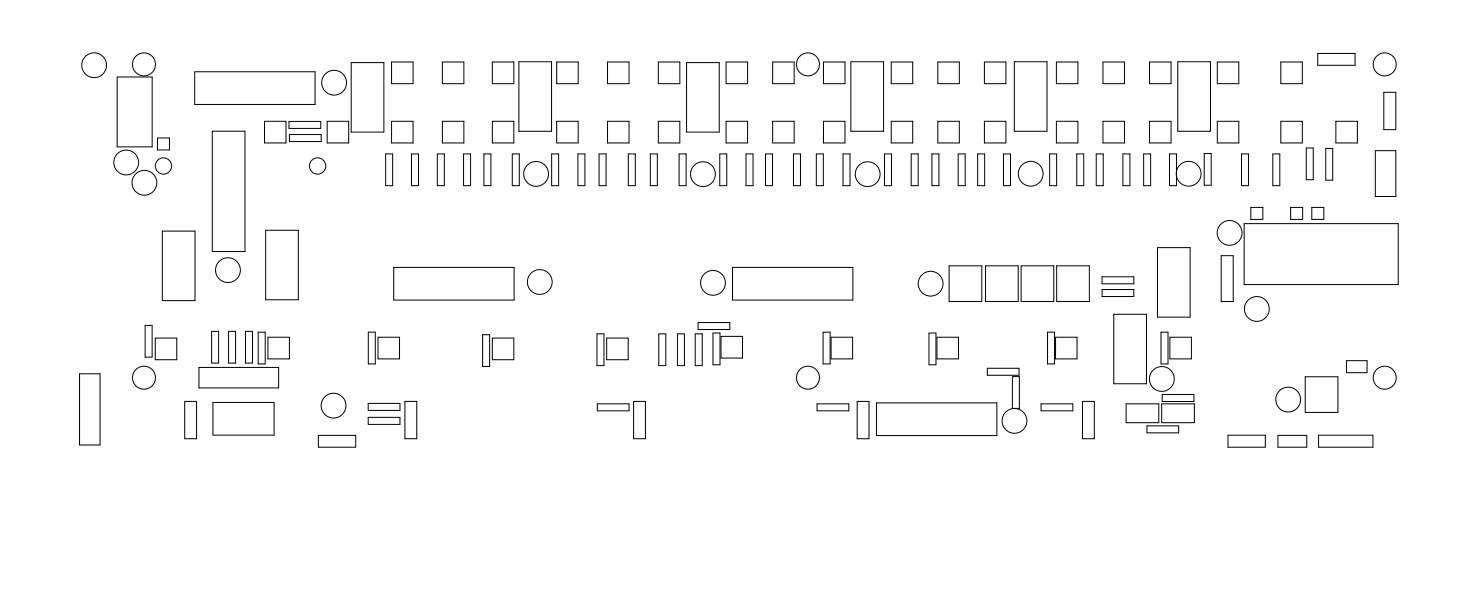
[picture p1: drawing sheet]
<svg xmlns="http://www.w3.org/2000/svg" width="440mm" height="180mm" viewBox="0 0 440 180" stroke-linecap="round" stroke-linejoin="round" font-family="sans-serif">
<g fill="none" stroke="#000" stroke-width=".3">
<path d="M105.3 18.8h9.8v20.8h-9.8zM117.4 18.6h6.5v6.5h-6.5zM132.7 18.6h6.4v6.5h-6.4zM147.7 18.6h6.4v6.5h-6.4zM155.6 18.5h9.8v20.9h-9.8zM167 18.6h6.4v6.5h-6.4zM182.2 18.6h6.5v6.5h-6.5zM197.4 18.6h6.5v6.5h-6.5zM205.9 18.8h9.8v20.8h-9.8zM217.8 18.6h6.4v6.5h-6.4zM231.7 18.6h6.5v6.5h-6.5zM247 18.6h6.4v6.5h-6.4z"/>
<path d="M255.2 18.5h9.8v20.9h-9.8zM267.3 18.6h6.4v6.5h-6.4zM281.3 18.6h6.4v6.5h-6.4zM295.2 18.6h6.5v6.5h-6.5zM304.2 18.5h9.8v20.9h-9.8zM316.8 18.6h6.5v6.5h-6.5zM330.8 18.6h6.4v6.5h-6.4zM344.8 18.6h6.4v6.5h-6.4zM353.2 18.5h9.8v20.9h-9.8zM365.1 18.6h6.4v6.5h-6.4zM384.1 18.6h6.5v6.5h-6.5zM395.2 16h11.2v3.6h-11.2z"/>
<path d="M35.1 23.1h10.5v21h-10.5zM58.4 21.5h36.1v9.8h-36.1zM63.7 39.3h9.8v36.1h-9.8zM79.3 36.4h6.5v6.5h-6.5zM86.7 36.4h9.5v2.1h-9.5zM98.1 36.4h6.5v6.5h-6.5zM117.4 36.4h6.5v6.5h-6.5zM132.7 36.4h6.4v6.5h-6.4zM147.7 36.4h6.4v6.5h-6.4zM167 36.4h6.4v6.5h-6.4zM182.2 36.4h6.5v6.5h-6.5zM197.4 36.4h6.5v6.5h-6.5z"/>
<path d="M217.8 36.4h6.4v6.5h-6.4zM231.7 36.4h6.5v6.5h-6.5zM247 36.4h6.4v6.5h-6.4zM267.3 36.4h6.4v6.5h-6.4zM281.3 36.4h6.4v6.5h-6.4zM295.2 36.4h6.5v6.5h-6.5zM316.8 36.4h6.5v6.5h-6.5zM330.8 36.4h6.4v6.5h-6.4zM344.8 36.4h6.4v6.5h-6.4zM365.1 36.4h6.4v6.5h-6.4zM384.1 36.4h6.5v6.5h-6.5zM400.6 36.4h6.5v6.5h-6.5z"/>
<path d="M415 27.7h3.6v11.2h-3.6zM47.2 41.4h3.6v3.6h-3.6zM86.8 40.4h9.5v2.1h-9.5zM115.7 46.2h2.1v9.5h-2.1zM123.4 46.2h2.1v9.5h-2.1zM131.2 46.2h2.1v9.5h-2.1zM139 46.2h2.1v9.5h-2.1zM145.1 46.2h2.1v9.5h-2.1zM153.6 46.2h2.1v9.5h-2.1zM165.4 46.2h2.1v9.5h-2.1zM173.3 46.2h2.1v9.5h-2.1zM179.7 46.2h2.1v9.5h-2.1z"/>
<path d="M188.4 46.2h2.1v9.5h-2.1zM195 46.2h2.1v9.5h-2.1zM203.7 46.2h2.1v9.5h-2.1zM215.9 46.2h2.1v9.5h-2.1zM223.7 46.2h2.1v9.5h-2.1zM229.6 46.2h2.1v9.5h-2.1zM238 46.2h2.1v9.5h-2.1zM244.8 46.2h2.1v9.5h-2.1zM252.8 46.2h2.1v9.5h-2.1zM265.3 46.2h2.1v9.5h-2.1zM273.3 46.2h2.1v9.5h-2.1zM279.5 46.2h2.1v9.5h-2.1z"/>
<path d="M287.4 46.2h2.1v9.5h-2.1zM293.2 46.2h2.1v9.5h-2.1zM301 46.2h2.1v9.5h-2.1zM314.8 46.2h2.1v9.5h-2.1zM322.9 46.2h2.1v9.5h-2.1zM328.8 46.2h2.1v9.5h-2.1zM336.8 46.2h2.1v9.5h-2.1zM343 46.2h2.1v9.5h-2.1zM350.7 46.2h2.1v9.5h-2.1zM361.2 46h2.1v9.6h-2.1zM372.3 46.2h2.1v9.5h-2.1zM381.7 46.2h2.1v9.5h-2.1z"/>
<path d="M391.8 44.4h2.1v9.5h-2.1zM397.6 44.5h2.1v9.5h-2.1zM412.5 45.2h6.1v13.7h-6.1zM48.7 69.3h9.8v20.9h-9.8zM79.7 69.1h9.8v20.8h-9.8zM284.7 79.7h9.7v10.7h-9.7zM295.6 79.7h9.8v10.7h-9.8zM306.2 79.7h9.8v10.7h-9.8zM316.9 79.7h9.8v10.7h-9.8zM347.1 74.3h9.8v20.8h-9.8zM366.2 76.7h3.6v13.7h-3.6zM373.1 67.1h46.2v18.3h-46.2z"/>
<path d="M375.1 62.2h3.6v3.6h-3.6zM387.1 62.2h3.6v3.6h-3.6zM393.4 62.2h3.6v3.6h-3.6zM43.5 97.6h2.1v9.5h-2.1zM63.5 99.4h2.1v9.5h-2.1zM68.5 99.4h2.1v9.5h-2.1zM73.6 99.4h2.1v9.5h-2.1zM77.4 99.6h2.1v9.6h-2.1zM110.5 99.6h2.1v9.6h-2.1zM118.1 80.2h36.1v9.8h-36.1zM209.4 96.7h9.5v2.1h-9.5zM213.8 99.9h2.1v9.5h-2.1z"/>
<path d="M219.7 80.2h36.1v9.8h-36.1zM246.9 99.6h2.1v9.6h-2.1zM278.6 99.9h2.1v9.5h-2.1zM314.2 99.6h2.1v9.6h-2.1zM330.5 86.8h9.5v2.1h-9.5zM330.5 83h9.5v2.1h-9.5zM334 94.3h9.8v20.8h-9.8zM348.2 99.6h2.1v9.6h-2.1zM23.9 112.1h6.1v21.4h-6.1zM46.6 101.4h6.4v6.5h-6.4zM59.7 110.2h23.9v6.2h-23.9zM80.3 101.1h6.5v6.5h-6.5z"/>
<path d="M113.4 101.1h6.4v6.5h-6.4zM144.7 100.4h2.1v9.5h-2.1zM147.7 101.4h6.4v6.5h-6.4zM179 100.1h2.1v9.6h-2.1zM181.9 101.4h6.5v6.5h-6.5zM197.6 100.1h2.1v9.6h-2.1zM203.2 100.1h2.1v9.6h-2.1zM208.5 100.1h2.1v9.6h-2.1zM216.2 100.9h6.5v6.5h-6.5zM249.3 101.1h6.4v6.5h-6.4zM281 101.1h6.5v6.5h-6.5zM296.1 110.5h9.5v2.1h-9.5z"/>
<path d="M303.6 113h2.1v9.5h-2.1zM316.6 101.1h6.4v6.5h-6.4zM348.6 118.3h9.5v2.1h-9.5zM350.9 101.1h6.4v6.5h-6.4zM391.5 113h9.8v10.7h-9.8zM403.8 108.2h6.2v3.6h-6.2zM55.4 120.4h3.6v11.2h-3.6zM63.9 120.7h18.3v9.8h-18.3zM95.5 130.6h11.2v3.5h-11.2zM110.4 121h9.5v2.1h-9.5zM110.4 125.2h9.5v2.1h-9.5zM121.4 120.4h3.6v11.2h-3.6z"/>
<path d="M179.1 121.1h9.6v2.1h-9.6zM190 120.4h3.6v11.2h-3.6zM245 121.1h9.6v2.1h-9.6zM257.1 120.4h3.5v11.2h-3.5zM262.9 120.8h36.1v9.8h-36.1zM312.2 121.1h9.6v2.1h-9.6zM324.6 120.4h3.6v11.2h-3.6zM337.7 121.1h9.8v5.7h-9.8zM344 127.7h9.5v2.1h-9.5zM348.4 121.1h9.8v5.7h-9.8zM368.3 130.5h11.2v3.6h-11.2zM383.3 130.6h8.6v3.5h-8.6z"/>
<path d="M395.5 130.5h16.3v3.6h-16.3z"/>
<circle cx="28.2" cy="19.6" r="3.7"/>
<circle cx="43.2" cy="19.3" r="3.5"/>
<circle cx="242.3" cy="19.3" r="3.5"/>
<circle cx="415.3" cy="19.3" r="3.4"/>
<circle cx="100.2" cy="24.8" r="3.7"/>
<circle cx="37.8" cy="48.7" r="3.7"/>
<circle cx="43.3" cy="54.8" r="3.7"/>
<circle cx="49" cy="49.8" r="2.45"/>
<circle cx="95.2" cy="49.8" r="2.45"/>
<circle cx="160.8" cy="52.2" r="3.7"/>
<circle cx="210.8" cy="52.2" r="3.7"/>
<circle cx="260.2" cy="52.2" r="3.7"/>
<circle cx="309.1" cy="52.1" r="3.7"/>
<circle cx="356.5" cy="52.1" r="3.7"/>
<circle cx="368.8" cy="69.9" r="3.7"/>
<circle cx="68.4" cy="81" r="3.7"/>
<circle cx="161.9" cy="84.6" r="3.7"/>
<circle cx="213.8" cy="84.8" r="3.7"/>
<circle cx="279.1" cy="85.1" r="3.7"/>
<circle cx="376.9" cy="92.7" r="3.7"/>
<circle cx="43.2" cy="113.3" r="3.5"/>
<circle cx="242.3" cy="113.3" r="3.5"/>
<circle cx="348.4" cy="113.7" r="3.7"/>
<circle cx="386.3" cy="119.9" r="3.7"/>
<circle cx="415.3" cy="113.3" r="3.4"/>
<circle cx="100" cy="121.7" r="3.7"/>
<circle cx="304.3" cy="126.2" r="3.7"/>
</g>
</svg>
